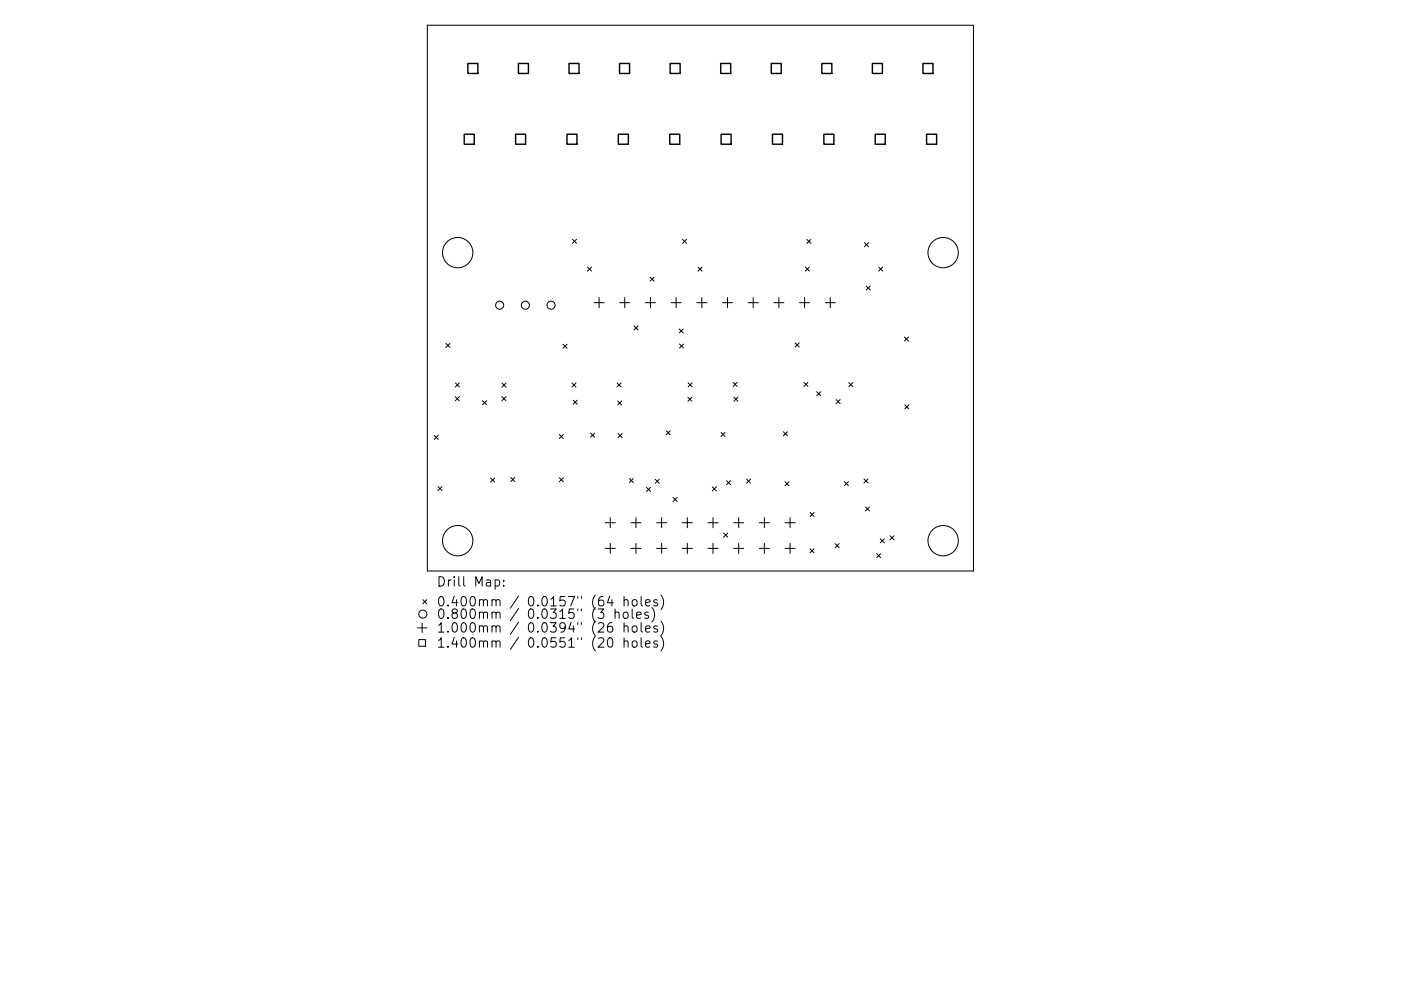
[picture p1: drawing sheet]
<svg xmlns="http://www.w3.org/2000/svg" width="297mm" height="210mm" viewBox="0 0 297 210" stroke-linecap="round" stroke-linejoin="round" font-family="sans-serif">
<defs><g id="words">
<g font-size="2.8">
<text x="92.5" y="125.1">Drill</text>
<text x="100.5" y="125.1">Map:</text>
<text x="92.5" y="129.3">0.400mm</text>
<text x="92.5" y="131.9">0.800mm</text>
<text x="111.9" y="129.3">0.0157&quot;</text>
<text x="111.9" y="131.9">0.0315&quot;</text>
<text x="125.7" y="129.3">(64</text>
<text x="125.7" y="131.9">(3</text>
<text x="130.6" y="131.9">holes)</text>
<text x="132.5" y="129.3">holes)</text>
<text x="92.5" y="134.8">1.000mm</text>
<text x="111.9" y="134.8">0.0394&quot;</text>
<text x="125.7" y="134.8">(26</text>
<text x="132.5" y="134.8">holes)</text>
<text x="92.5" y="138">1.400mm</text>
<text x="111.9" y="138">0.0551&quot;</text>
<text x="125.7" y="138">(20</text>
<text x="132.5" y="138">holes)</text>
</g>
</g></defs>
<g fill="none" stroke="#000" stroke-width=".21">
<path d="M90.6 5.4h115.8v115.7h-115.8zM121.4 50.8l.8 .8M122.2 50.8l-.8 .8M124.5 56.7l.9 .8M125.4 56.7l-.9 .8M137.8 58.8l.9 .9M138.7 58.8l-.9 .9M144.7 50.8l.9 .8M145.6 50.8l-.9 .8M148 56.7l.9 .8M148.9 56.7l-.9 .8M170.7 56.7l.9 .8"/>
<path d="M171.1 50.8l.8 .9M171.6 56.7l-.9 .8M171.9 50.8l-.8 .9M183.3 51.5l.8 .8M184.1 51.5l-.8 .8M186.3 56.7l.9 .8M187.2 56.7l-.9 .8M94.5 72.9l.9 .8M95.4 72.9l-.9 .8M119.4 73l.8 .9M120.2 73l-.8 .9M125.9 64.2h2.2"/>
<path d="M127 63.1v2.2M131.4 64.2h2.1M132.5 63.1v2.2M134.5 69.1l.8 .9M135.3 69.1l-.8 .9M136.8 64.2h2.2M137.9 63.1v2.2M142.3 64.2h2.1M143.4 63.1v2.2M144 69.8l.9 .8M144.1 73l.8 .8M144.9 69.8l-.9 .8"/>
<path d="M144.9 73l-.8 .8M147.7 64.2h2.2M148.8 63.1v2.2M153.2 64.2h2.1M154.2 63.1v2.2M158.6 64.2h2.2M159.7 63.1v2.2M164.1 64.2h2.1M165.1 63.1v2.2M168.6 72.7l.9 .9M169.5 72.7l-.9 .9M169.5 64.2h2.2"/>
<path d="M170.6 63.1v2.2M175 64.2h2.1M176 63.1v2.2M183.7 60.7l.8 .8M184.5 60.7l-.8 .8M191.8 71.5l.8 .9M192.6 71.5l-.8 .9M92.1 92.4l.8 .8M92.9 92.4l-.8 .8M96.5 84.2l.9 .8M96.5 81.2l.9 .9M97.4 84.2l-.9 .8"/>
<path d="M97.4 81.2l-.9 .9M102.3 85l.9 .9M103.2 85l-.9 .9M106.4 84.2l.9 .8M106.4 81.3l.9 .8M107.3 84.2l-.9 .8M107.3 81.3l-.9 .8M118.6 92.2l.8 .8M119.4 92.2l-.8 .8M121.3 81.3l.8 .8M121.5 84.9l.9 .9M122.1 81.3l-.8 .8"/>
<path d="M122.4 84.9l-.9 .9M125.2 91.9l.9 .9M126.1 91.9l-.9 .9M130.8 81.2l.9 .9M131 85.1l.8 .8M131 92l.9 .8M131.7 81.2l-.9 .9M131.8 85.1l-.8 .8M131.9 92l-.9 .8M141.3 91.4l.8 .8M142.1 91.4l-.8 .8M145.8 84.3l.9 .8"/>
<path d="M145.9 81.2l.9 .9M146.7 84.3l-.9 .8M146.8 81.2l-.9 .9M152.9 91.7l.8 .9M153.7 91.7l-.8 .9M155.4 81.1l.9 .9M155.6 84.3l.9 .8M156.3 81.1l-.9 .9M156.5 84.3l-.9 .8M166.1 91.6l.8 .9M166.9 91.6l-.8 .9M170.4 81.1l.9 .9"/>
<path d="M171.3 81.1l-.9 .9M173.2 83.1l.8 .9M174 83.1l-.8 .9M177.3 84.8l.8 .8M178.1 84.8l-.8 .8M180 81.2l.8 .8M180.8 81.2l-.8 .8M191.8 85.9l.9 .9M192.7 85.9l-.9 .9M92.9 103.2l.8 .9M93.7 103.2l-.8 .9M104 101.4l.9 .9"/>
<path d="M104.9 101.4l-.9 .9M108.3 101.3l.9 .9M109.2 101.3l-.9 .9M118.6 101.4l.8 .8M119.4 101.4l-.8 .8M128.3 110.9h2.2M128.3 116.4h2.2M129.4 109.8v2.2M129.4 115.3v2.1M133.4 101.5l.9 .9M133.8 110.9h2.1M133.8 116.4h2.1"/>
<path d="M134.3 101.5l-.9 .9M134.8 109.8v2.2M134.8 115.3v2.1M137.1 103.4l.8 .9M137.9 103.4l-.8 .9M138.9 101.7l.9 .8M139.2 110.9h2.1M139.2 116.4h2.1M139.8 101.7l-.9 .8M140.3 109.8v2.2M140.3 115.3v2.1M142.7 105.5l.9 .9"/>
<path d="M143.6 105.5l-.9 .9M144.7 110.9h2.1M144.7 116.4h2.1M145.7 109.8v2.2M145.7 115.3v2.1M150.1 110.9h2.1M150.1 116.4h2.1M151 103.3l.9 .9M151.2 109.8v2.2M151.2 115.3v2.1M151.9 103.3l-.9 .9M153.4 113.1l.9 .9"/>
<path d="M154 102l.9 .8M154.3 113.1l-.9 .9M154.9 102l-.9 .8M155.5 110.9h2.2M155.5 116.4h2.2M156.6 109.8v2.2M156.6 115.3v2.1M158.3 101.7l.8 .8M159.1 101.7l-.8 .8M161 110.9h2.1M161 116.4h2.1M162.1 109.8v2.2"/>
<path d="M162.1 115.3v2.1M166.4 102.2l.9 .9M166.4 110.9h2.2M166.4 116.4h2.2M167.3 102.2l-.9 .9M167.5 109.8v2.2M167.5 115.3v2.1M171.7 116.4l.9 .9M171.8 108.7l.8 .9M172.6 116.4l-.9 .9M172.6 108.7l-.8 .9M177.1 115.3l.8 .9"/>
<path d="M177.9 115.3l-.8 .9M179 102.2l.9 .8M179.9 102.2l-.9 .8M183.2 101.6l.8 .9M183.5 107.6l.9 .8M184 101.6l-.8 .9M184.4 107.6l-.9 .8M185.9 117.5l.8 .8M186.6 114.3l.9 .9M186.7 117.5l-.8 .8M187.5 114.3l-.9 .9M188.7 113.7l.9 .8"/>
<path d="M189.6 113.7l-.9 .8M88.5 133.2h2M88.8 135.7h1.4v1.4h-1.4zM89.5 132.2v2M89.6 127.2l.9 .9M90.5 127.2l-.9 .9M98.3 122.4v1.7l.3 .3M104.3 127.4l.3-.2 .5 .1 .1 1.3M104.3 130.1a.5 .5 0 0 1 .9 0v1.1M104.3 133a.5 .5 0 0 1 .9 .1v1M104.3 136.2l.3-.2 .5 .1 .1 1.2M105.2 127.5l.3-.3 .4 .1 .1 1.3"/>
<path d="M105.2 130.1l.3-.2 .4 .1 .1 1.2M105.2 133.1l.3-.3 .4 .1 .1 1.2M105.2 136.3l.3-.3 .4 .1 .1 1.2M109.9 126.5l-1.7 2.5M109.9 129.1l-1.7 2.6M109.9 132l-1.7 2.6M109.9 135.2l-1.7 2.6M122.5 126.6v.3M122.5 129.2v.4M122.5 132.1v.4M122.5 135.3v.4M123.3 126.6v.3"/>
<path d="M123.3 129.2v.4M123.3 132.1v.4M123.3 135.3v.4"/>
<circle cx="97" cy="53.6" r="3.2"/>
<circle cx="200" cy="53.6" r="3.2"/>
<circle cx="105.9" cy="64.8" r=".86"/>
<circle cx="111.4" cy="64.8" r=".86"/>
<circle cx="116.8" cy="64.8" r=".86"/>
<circle cx="97" cy="114.7" r="3.2"/>
<circle cx="200" cy="114.7" r="3.2"/>
<circle cx="89.6" cy="130.3" r=".86"/>
</g>
<g fill="none" stroke="#000" stroke-width=".3">
<path d="M99.2 13.5h2.1v2.1h-2.1zM109.9 13.5h2.1v2.1h-2.1zM120.6 13.5h2.2v2.1h-2.2zM131.4 13.5h2.1v2.1h-2.1zM142.1 13.5h2.1v2.1h-2.1zM152.8 13.5h2.1v2.1h-2.1zM163.5 13.5h2.1v2.1h-2.1zM174.2 13.5h2.2v2.1h-2.2zM185 13.5h2.1v2.1h-2.1zM195.7 13.5h2.1v2.1h-2.1zM98.4 28.5h2.1v2.1h-2.1zM109.3 28.5h2.1v2.1h-2.1z"/>
<path d="M120.2 28.5h2.1v2.1h-2.1zM131.1 28.5h2.1v2.1h-2.1zM142 28.5h2.1v2.1h-2.1zM152.9 28.5h2.1v2.1h-2.1zM163.8 28.5h2.1v2.1h-2.1zM174.7 28.5h2.1v2.1h-2.1zM185.6 28.5h2.1v2.1h-2.1zM196.5 28.5h2.1v2.1h-2.1z"/>
</g>
<use href="#words"/>
</svg>
